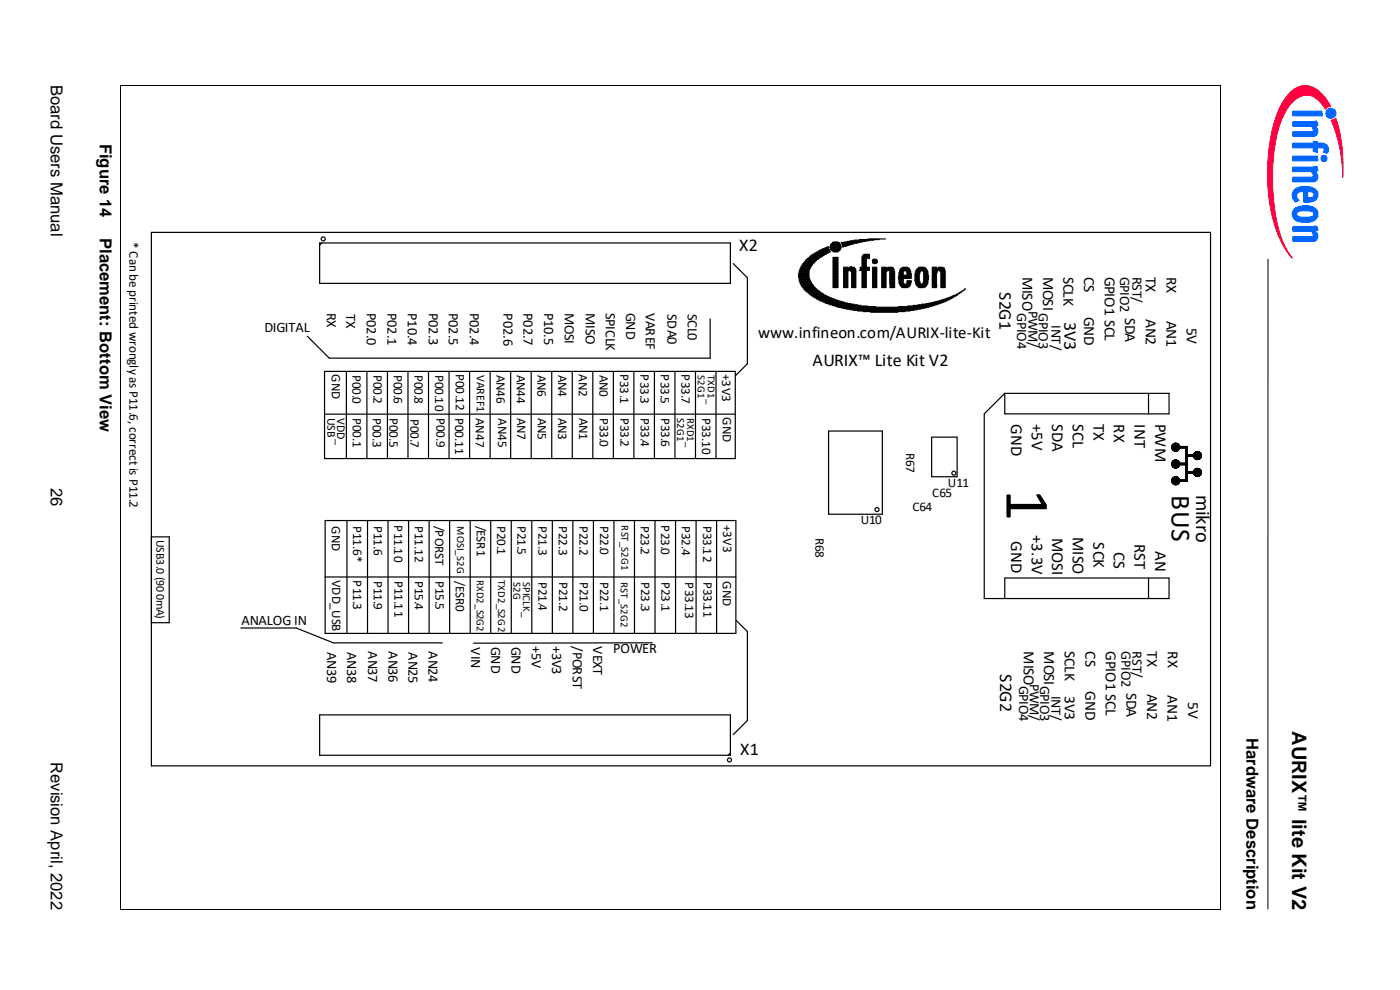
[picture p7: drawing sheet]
<svg xmlns="http://www.w3.org/2000/svg" width="297mm" height="210mm" viewBox="0 0 297 210" stroke-linecap="round" stroke-linejoin="round" font-family="sans-serif">
<defs><g id="words">
<text font-size="13.5" x="213.6" y="103.7" transform="rotate(90 213.6 103.7)">1</text>
<text font-size="5.8" x="248.7" y="105" transform="rotate(90 248.7 105)">BUS</text>
<text font-size="4.3" x="253.8" y="105" transform="rotate(90 253.8 105)">mikro</text>
<text font-size="4.2" x="274.2" y="155.1" transform="rotate(90 274.2 155.1)">AURIX™ lite Kit V2</text>
<g font-size="3.8">
<text x="156.8" y="53.3">X2</text>
<text x="212.1" y="62" transform="rotate(90 212.1 62)">S2G1</text>
<text x="225.9" y="68.2" transform="rotate(90 225.9 68.2)">3V3</text>
<text x="172.4" y="77.6">AURIX</text>
<text x="185.7" y="77.6">Lite Kit V2</text>
<text x="212.2" y="143.1" transform="rotate(90 212.2 143.1)">S2G2</text>
<text x="157" y="160.2">X1</text>
</g>
<g font-size="3.6">
<text x="160.9" y="71.7">www.infineon.com/AURIX-lite-Kit</text>
<text x="214.5" y="90" transform="rotate(90 214.5 90)">GND</text>
<text x="218.9" y="90" transform="rotate(90 218.9 90)">+5V</text>
<text x="223.3" y="90" transform="rotate(90 223.3 90)">SDA</text>
<text x="227.6" y="90" transform="rotate(90 227.6 90)">SCL</text>
<text x="232" y="90" transform="rotate(90 232 90)">TX</text>
<text x="236.4" y="90" transform="rotate(90 236.4 90)">RX</text>
<text x="240.7" y="90" transform="rotate(90 240.7 90)">INT</text>
<text x="245.1" y="90" transform="rotate(90 245.1 90)">PWM</text>
<text x="218.9" y="113.5" transform="rotate(90 218.9 113.5)">+3.3V</text>
<text x="227.6" y="113.9" transform="rotate(90 227.6 113.9)">MISO</text>
<text x="214.5" y="114.8" transform="rotate(90 214.5 114.8)">GND</text>
<text x="223.3" y="114" transform="rotate(90 223.3 114)">MOSI</text>
<text x="232" y="115.1" transform="rotate(90 232 115.1)">SCK</text>
<text x="236.4" y="117.1" transform="rotate(90 236.4 117.1)">CS</text>
<text x="240.7" y="115.4" transform="rotate(90 240.7 115.4)">RST</text>
<text x="245.1" y="117" transform="rotate(90 245.1 117)">AN</text>
</g>
<g font-size="3.5">
<text x="10.8" y="18" transform="rotate(90 10.8 18)">Board Users Manual</text>
<text x="21.2" y="30.5" transform="rotate(90 21.2 30.5)">Figure 14</text>
<text x="21.2" y="50.5" transform="rotate(90 21.2 50.5)">Placement: Bottom View</text>
<text x="10.8" y="103.6" transform="rotate(90 10.8 103.6)">26</text>
<text x="10.8" y="161.7" transform="rotate(90 10.8 161.7)">Revision April, 2022</text>
<text x="264.4" y="156.6" transform="rotate(90 264.4 156.6)">Hardware Description</text>
</g>
<g font-size="3.3">
<text x="216.9" y="58.7" transform="rotate(90 216.9 58.7)">MISO</text>
<text x="221.3" y="58.7" transform="rotate(90 221.3 58.7)">MOSI</text>
<text x="225.7" y="58.7" transform="rotate(90 225.7 58.7)">SCLK</text>
<text x="230" y="58.7" transform="rotate(90 230 58.7)">CS</text>
<text x="234.4" y="58.7" transform="rotate(90 234.4 58.7)">GPIO1 SCL</text>
<text x="243.1" y="58.7" transform="rotate(90 243.1 58.7)">TX</text>
<text x="247.5" y="58.7" transform="rotate(90 247.5 58.7)">RX</text>
<text x="230" y="67.2" transform="rotate(90 230 67.2)">GND</text>
<text x="238.8" y="67.4" transform="rotate(90 238.8 67.4)">SDA</text>
<text x="243.1" y="67.7" transform="rotate(90 243.1 67.7)">AN2</text>
<text x="247.5" y="68" transform="rotate(90 247.5 68)">AN1</text>
<text x="251.9" y="69.5" transform="rotate(90 251.9 69.5)">5V</text>
<text x="217.2" y="138.2" transform="rotate(90 217.2 138.2)">MISO</text>
<text x="221.6" y="138.2" transform="rotate(90 221.6 138.2)">MOSI</text>
<text x="225.9" y="138.2" transform="rotate(90 225.9 138.2)">SCLK</text>
<text x="230.3" y="138.2" transform="rotate(90 230.3 138.2)">CS</text>
<text x="234.7" y="138.2" transform="rotate(90 234.7 138.2)">GPIO1 SCL</text>
<text x="243.4" y="138.2" transform="rotate(90 243.4 138.2)">TX</text>
<text x="247.8" y="138.2" transform="rotate(90 247.8 138.2)">RX</text>
<text x="226" y="147.7" transform="rotate(90 226 147.7)">3V3</text>
<text x="230.3" y="146.7" transform="rotate(90 230.3 146.7)">GND</text>
<text x="239" y="146.9" transform="rotate(90 239 146.9)">SDA</text>
<text x="243.4" y="147.2" transform="rotate(90 243.4 147.2)">AN2</text>
<text x="247.7" y="147.5" transform="rotate(90 247.7 147.5)">AN1</text>
<text x="252.1" y="149" transform="rotate(90 252.1 149)">5V</text>
</g>
<g font-size="3.1">
<text x="237.7" y="58.7" transform="rotate(90 237.7 58.7)">GPIO2</text>
<text x="240.3" y="58.7" transform="rotate(90 240.3 58.7)">RST/</text>
<text x="56.1" y="70.5">DIGITAL</text>
<text x="69.3" y="66.4" transform="rotate(90 69.3 66.4)">RX</text>
<text x="73.4" y="66.5" transform="rotate(90 73.4 66.5)">TX</text>
<text x="77.8" y="66.4" transform="rotate(90 77.8 66.4)">P02.0</text>
<text x="82.2" y="66.4" transform="rotate(90 82.2 66.4)">P02.1</text>
<text x="86.5" y="66.4" transform="rotate(90 86.5 66.4)">P10.4</text>
<text x="91" y="66.4" transform="rotate(90 91 66.4)">P02.3</text>
<text x="95.3" y="66.4" transform="rotate(90 95.3 66.4)">P02.5</text>
<text x="99.7" y="66.4" transform="rotate(90 99.7 66.4)">P02.4</text>
<text x="106.8" y="66.5" transform="rotate(90 106.8 66.5)">P02.6</text>
<text x="111.1" y="66.4" transform="rotate(90 111.1 66.4)">P02.7</text>
<text x="115.4" y="66.3" transform="rotate(90 115.4 66.3)">P10.5</text>
<text x="119.8" y="66.3" transform="rotate(90 119.8 66.3)">MOSI</text>
<text x="124.3" y="66.4" transform="rotate(90 124.3 66.4)">MISO</text>
<text x="128.5" y="66.4" transform="rotate(90 128.5 66.4)">SPICLK</text>
<text x="132.9" y="66.4" transform="rotate(90 132.9 66.4)">GND</text>
<text x="137" y="66.3" transform="rotate(90 137 66.3)">VAREF</text>
<text x="141.6" y="66.7" transform="rotate(90 141.6 66.7)">SDA0</text>
<text x="145.9" y="66.5" transform="rotate(90 145.9 66.5)">SCL0</text>
<text x="215.8" y="66.4" transform="rotate(90 215.8 66.4)">GPIO4</text>
<text x="218.3" y="66" transform="rotate(90 218.3 66)">PWM/</text>
<text x="220.5" y="66.4" transform="rotate(90 220.5 66.4)">GPIO3</text>
<text x="223.1" y="69" transform="rotate(90 223.1 69)">INT/</text>
<text x="51.3" y="132.5">ANALOG IN</text>
<text x="100" y="137.3" transform="rotate(90 100 137.3)">VIN</text>
<text x="104.2" y="137.2" transform="rotate(90 104.2 137.2)">GND</text>
<text x="108.5" y="137.2" transform="rotate(90 108.5 137.2)">GND</text>
<text x="112.8" y="136.9" transform="rotate(90 112.8 136.9)">+5V</text>
<text x="117.1" y="136.9" transform="rotate(90 117.1 136.9)">+3V3</text>
<text x="121.5" y="137" transform="rotate(90 121.5 137)">/PORST</text>
<text x="125.9" y="137.1" transform="rotate(90 125.9 137.1)">VEXT</text>
<text x="69.5" y="138.3" transform="rotate(90 69.5 138.3)">AN39</text>
<text x="73.7" y="138.3" transform="rotate(90 73.7 138.3)">AN38</text>
<text x="78.1" y="138.2" transform="rotate(90 78.1 138.2)">AN37</text>
<text x="82.5" y="138.2" transform="rotate(90 82.5 138.2)">AN36</text>
<text x="86.7" y="138.4" transform="rotate(90 86.7 138.4)">AN25</text>
<text x="90.9" y="138.1" transform="rotate(90 90.9 138.1)">AN24</text>
<text x="130.1" y="138.6">POWER</text>
<text x="237.9" y="138.2" transform="rotate(90 237.9 138.2)">GPIO2</text>
<text x="240.3" y="138.2" transform="rotate(90 240.3 138.2)">RST/</text>
<text x="216.2" y="145.4" transform="rotate(90 216.2 145.4)">GPIO4</text>
<text x="218.5" y="145.1" transform="rotate(90 218.5 145.1)">PWM/</text>
<text x="220.7" y="145.4" transform="rotate(90 220.7 145.4)">GPIO3</text>
<text x="223.1" y="147.6" transform="rotate(90 223.1 147.6)">INT/</text>
</g>
<g font-size="2.8">
<text x="27.5" y="51.3" transform="rotate(90 27.5 51.3)">* Can be printed wrongly as P11.6, correct is P11.2</text>
<text x="70.4" y="79.4" transform="rotate(90 70.4 79.4)">GND</text>
<text x="74.8" y="79.5" transform="rotate(90 74.8 79.5)">P00.0</text>
<text x="79.2" y="79.5" transform="rotate(90 79.2 79.5)">P00.2</text>
<text x="83.6" y="79.5" transform="rotate(90 83.6 79.5)">P00.6</text>
<text x="87.9" y="79.5" transform="rotate(90 87.9 79.5)">P00.8</text>
<text x="92.3" y="79.5" transform="rotate(90 92.3 79.5)">P00.10</text>
<text x="96.7" y="79.4" transform="rotate(90 96.7 79.4)">P00.12</text>
<text x="105.3" y="79.5" transform="rotate(90 105.3 79.5)">AN46</text>
<text x="109.7" y="79.5" transform="rotate(90 109.7 79.5)">AN44</text>
<text x="114.1" y="79.5" transform="rotate(90 114.1 79.5)">AN6</text>
<text x="118.4" y="79.5" transform="rotate(90 118.4 79.5)">AN4</text>
<text x="122.8" y="79.4" transform="rotate(90 122.8 79.4)">AN2</text>
<text x="127.2" y="79.5" transform="rotate(90 127.2 79.5)">AN0</text>
<text x="131.6" y="79.4" transform="rotate(90 131.6 79.4)">P33.1</text>
<text x="135.9" y="79.4" transform="rotate(90 135.9 79.4)">P33.3</text>
<text x="140.2" y="79.4" transform="rotate(90 140.2 79.4)">P33.5</text>
<text x="144.6" y="79.4" transform="rotate(90 144.6 79.4)">P33.7</text>
<text x="153.2" y="79.4" transform="rotate(90 153.2 79.4)">+3V3</text>
<text x="74.8" y="88.7" transform="rotate(90 74.8 88.7)">P00.1</text>
<text x="79.1" y="88.7" transform="rotate(90 79.1 88.7)">P00.3</text>
<text x="82.6" y="88.7" transform="rotate(90 82.6 88.7)">P00.5</text>
<text x="87.1" y="88.8" transform="rotate(90 87.1 88.8)">P00.7</text>
<text x="92.6" y="88.6" transform="rotate(90 92.6 88.6)">P00.9</text>
<text x="96.6" y="88.7" transform="rotate(90 96.6 88.7)">P00.11</text>
<text x="101" y="88.7" transform="rotate(90 101 88.7)">AN47</text>
<text x="105.7" y="88.8" transform="rotate(90 105.7 88.8)">AN45</text>
<text x="109.7" y="88.6" transform="rotate(90 109.7 88.6)">AN7</text>
<text x="114.1" y="88.6" transform="rotate(90 114.1 88.6)">AN5</text>
<text x="118.5" y="88.6" transform="rotate(90 118.5 88.6)">AN3</text>
<text x="122.9" y="88.6" transform="rotate(90 122.9 88.6)">AN1</text>
<text x="127.3" y="88.6" transform="rotate(90 127.3 88.6)">P33.0</text>
<text x="131.6" y="88.6" transform="rotate(90 131.6 88.6)">P33.2</text>
<text x="136" y="88.6" transform="rotate(90 136 88.6)">P33.4</text>
<text x="140.3" y="88.6" transform="rotate(90 140.3 88.6)">P33.6</text>
<text x="149" y="88.6" transform="rotate(90 149 88.6)">P33.10</text>
<text x="153.3" y="88.6" transform="rotate(90 153.3 88.6)">GND</text>
<text x="192.3" y="96.1" transform="rotate(90 192.3 96.1)">R67</text>
<text x="197.8" y="105.4">C65</text>
<text x="201.1" y="103.3">U11</text>
<text x="70.4" y="111.6" transform="rotate(90 70.4 111.6)">GND</text>
<text x="75" y="111.6" transform="rotate(90 75 111.6)">P11.6*</text>
<text x="79.3" y="111.6" transform="rotate(90 79.3 111.6)">P11.6</text>
<text x="83.6" y="111.5" transform="rotate(90 83.6 111.5)">P11.10</text>
<text x="88" y="111.5" transform="rotate(90 88 111.5)">P11.12</text>
<text x="92.4" y="111.5" transform="rotate(90 92.4 111.5)">/PORST</text>
<text x="101.2" y="111.5" transform="rotate(90 101.2 111.5)">/ESR1</text>
<text x="105.5" y="111.5" transform="rotate(90 105.5 111.5)">P20.1</text>
<text x="109.8" y="111.5" transform="rotate(90 109.8 111.5)">P21.5</text>
<text x="114.3" y="111.6" transform="rotate(90 114.3 111.6)">P21.3</text>
<text x="118.6" y="111.6" transform="rotate(90 118.6 111.6)">P22.3</text>
<text x="123" y="111.5" transform="rotate(90 123 111.5)">P22.2</text>
<text x="127.3" y="111.5" transform="rotate(90 127.3 111.5)">P22.0</text>
<text x="136" y="111.5" transform="rotate(90 136 111.5)">P23.2</text>
<text x="140.3" y="111.5" transform="rotate(90 140.3 111.5)">P23.0</text>
<text x="144.7" y="111.5" transform="rotate(90 144.7 111.5)">P32.4</text>
<text x="149.2" y="111.5" transform="rotate(90 149.2 111.5)">P33.12</text>
<text x="153.4" y="111.4" transform="rotate(90 153.4 111.4)">+3V3</text>
<text x="182.7" y="111.2">U10</text>
<text x="193.6" y="108.5">C64</text>
<text x="173" y="114.1" transform="rotate(90 173 114.1)">R68</text>
<text x="70.5" y="123.1" transform="rotate(90 70.5 123.1)">VDD_USB</text>
<text x="74.9" y="123.1" transform="rotate(90 74.9 123.1)">P11.3</text>
<text x="79.3" y="123.2" transform="rotate(90 79.3 123.2)">P11.9</text>
<text x="83.7" y="123.2" transform="rotate(90 83.7 123.2)">P11.11</text>
<text x="88" y="123.2" transform="rotate(90 88 123.2)">P15.4</text>
<text x="92.4" y="123.2" transform="rotate(90 92.4 123.2)">P15.5</text>
<text x="96.7" y="123.3" transform="rotate(90 96.7 123.3)">/ESR0</text>
<text x="114.3" y="123.4" transform="rotate(90 114.3 123.4)">P21.4</text>
<text x="118.6" y="123.5" transform="rotate(90 118.6 123.5)">P21.2</text>
<text x="123" y="123.5" transform="rotate(90 123 123.5)">P21.0</text>
<text x="127.4" y="123.5" transform="rotate(90 127.4 123.5)">P22.1</text>
<text x="136" y="123.5" transform="rotate(90 136 123.5)">P23.3</text>
<text x="140.3" y="123.5" transform="rotate(90 140.3 123.5)">P23.1</text>
<text x="145.4" y="123.5" transform="rotate(90 145.4 123.5)">P33.13</text>
<text x="149.3" y="123.4" transform="rotate(90 149.3 123.4)">P33.11</text>
<text x="153.3" y="123.3" transform="rotate(90 153.3 123.3)">GND</text>
</g>
<g font-size="2.6">
<text x="69.5" y="88.6" transform="rotate(90 69.5 88.6)">USB</text>
<text x="71.6" y="88.6" transform="rotate(90 71.6 88.6)">VDD_</text>
</g>
<g font-size="2.5">
<text x="101.1" y="79.5" transform="rotate(90 101.1 79.5)">VAREF1</text>
<text x="33.2" y="114.5" transform="rotate(90 33.2 114.5)">USB3.0 (900mA)</text>
</g>
<g font-size="2.3">
<text x="148.1" y="79.5" transform="rotate(90 148.1 79.5)">S2G1</text>
<text x="150.2" y="79.5" transform="rotate(90 150.2 79.5)">TXD1_</text>
<text x="143.7" y="88.6" transform="rotate(90 143.7 88.6)">S2G1</text>
<text x="145.8" y="88.6" transform="rotate(90 145.8 88.6)">RXD1_</text>
<text x="97" y="111.6" transform="rotate(90 97 111.6)">MOSI_S2G</text>
<text x="131.9" y="111.5" transform="rotate(90 131.9 111.5)">RST_S2G1</text>
<text x="101.2" y="123" transform="rotate(90 101.2 123)">RXD2_S2G2</text>
<text x="105.7" y="123" transform="rotate(90 105.7 123)">TXD2_S2G2</text>
<text x="108.9" y="123.5" transform="rotate(90 108.9 123.5)">S2G</text>
<text x="111" y="123.5" transform="rotate(90 111 123.5)">SPICLK_</text>
<text x="131.7" y="123.5" transform="rotate(90 131.7 123.5)">RST_S2G2</text>
</g>
</g></defs>
<path d="M25.6 18.2v174.7M25.7 18.1h233.2M258.9 18.2v174.7M269 54.9v138M25.7 192.9h233.2" fill="none" stroke="#000" stroke-width=".21"/>
<g fill="#06f" stroke="#06f" stroke-width=".21">
<path d="M274.3 23.6h6.2l.1 1h-6.3z"/>
<path d="M274.3 25.8l5.1-.1 .3 .9-.6 .1a1.2 1.2 0 0 1 .5 1.5 1.2 1.2 0 0 1-1.3 .8h-4v-1h3.5a.58 .58 0 0 0 .8-.3 .58 .58 0 0 0-.2-.8l-.2-.1h-3.9z"/>
<path d="M274.3 30.3h4.4v-.3h.8v.3a1.89 1.89 0 0 1 2.4 1.1l-.1 .7-.2 .4-.8-.2a.51 .51 0 0 0 .1-.7 .51 .51 0 0 0-.6-.2h-.8v.9l-.8-.2v-.7h-4.4z"/>
<path d="M274.3 35.4l5.1-.1 .3 .9-.6 .2a1.2 1.2 0 0 1 .5 1.4 1.2 1.2 0 0 1-1.3 .8h-4v-1h3.5a.57 .57 0 0 0 .8-.3 .57 .57 0 0 0-.2-.7l-.2-.2h-3.9z"/>
<path d="M274.3 48l5.1-.1 .3 1-.6 .1a1.2 1.2 0 0 1 .5 1.4 1.2 1.2 0 0 1-1.3 .8h-4v-1h3.5a.57 .57 0 0 0 .8-.2 .57 .57 0 0 0-.2-.8l-.2-.1h-3.9z"/>
<path d="M280.3 33.6a.67 .67 0 0 1 1.3 0 .67 .67 0 0 1-1.3 0zM274.3 33.1h5.2l.1 1h-5.3z"/>
<path d="M274.6 40.3a3.9 3.9 0 0 1 4.8 .2 1.64 1.64 0 0 1 0 1.7 1.64 1.64 0 0 1-1.7 .7l-1.1 .1v-2.4a1.05 1.05 0 0 0-1.2 .3 1.05 1.05 0 0 0-.1 1.2l.3 .4-.7 .4a1.82 1.82 0 0 1-.3-2.6zM277.5 40.6v1.3a1.03 1.03 0 0 0 1.3-.6l-.1-.3-.3-.2z"/>
<path d="M274.5 44.4a3.9 3.9 0 0 1 5 .2 1.73 1.73 0 0 1-1.7 2.5 3.2 3.2 0 0 1-3.5-1.1l-.1-.9zM275.2 45.1a.67 .67 0 0 0 .1 .8 .67 .67 0 0 0 .7 .1l1.5 .1a.86 .86 0 0 0 1.2-1 4 4 0 0 0-3.5 0z"/>
<circle cx="282.4" cy="24" r="1.07"/>
</g>
<g fill="#ff0040" stroke="#ff0040" stroke-width=".21">
<path d="M282.4 25.5l1-.4 .5 1.5a32.6 32.6 0 0 1 1 11.1 31.7 31.7 0 0 0-2.2-11.5z"/>
<path d="M273.8 19.6a4.4 4.4 0 0 1 6.8 .4l.9 1.2 .9 1.4-.6 .1-.6 .5a5 5 0 0 0-4.2-3 6.5 6.5 0 0 0-4.6 4.2 34.9 34.9 0 0 0-2.3 16.7 27.5 27.5 0 0 0 3.3 12.5l.8 1.1a18.7 18.7 0 0 1-4.4-9.4 40.1 40.1 0 0 1 1.4-21.8l1.2-2.3z"/>
</g>
<g fill="none" stroke="#000" stroke-width=".25">
<path d="M32.1 49.3h224.8v113.2h-224.8zM67.8 51.5h87.2v8.6h-87.2zM68.3 51.5l-.5 .5M155.6 55.9l3 3v18.3l-2.5 2.5M171.5 58.1h-2.1M171.7 57.3h-2M171.7 57.5h-2.1M171.7 57.6h-2.1M171.7 57.7h-2.1M171.7 57.9h-2.1M171.7 58h-2.3M171.7 58.3h-2.3"/>
<path d="M171.7 58.4h-2.3M171.7 58.5h-2.3M171.7 58.7h-2.3M171.7 58.8h-2.3M171.7 58.9h-2.3M171.8 57.1h-2.1M171.8 57.2h-2.1M171.8 59h-2.2M171.8 59.2h-2.2M171.8 59.3h-2.2M171.9 56.8h-2.1M171.9 57h-2.1"/>
<path d="M171.9 59.4h-2.3M171.9 59.6h-2.3M172.1 56.6h-2.1M172.1 56.7h-2.1M172.1 59.7h-2.4M172.1 59.8h-2.4M172.2 56.4h-2.1M172.2 60h-2.5M172.3 56.2h-2.1M172.3 56.3h-2.2M172.4 56h-2M172.6 55.9h-2.2"/>
<path d="M172.7 55.8h-2.2M172.8 55.7h-2.2M173 55.5h-2.3M173.1 55.4h-2.2M173.2 55.3h-2.3M173.4 55.1h-2.4M173.6 55h-2.5M173.8 54.9h-2.5M173.9 54.7h-2.4M174.1 54.6h-2.4M174.4 54.5h-2.6M174.5 54.3h-2.6"/>
<path d="M174.8 54.2h-2.7M174.9 54.1h-2.7M175.3 54h-2.9M175.5 53.8h-2.8M175.7 53.7h-2.9M175.8 52.4h-.3M175.8 52.5h-.6M175.8 52.6h-.9M175.8 52.8h-1.3M176 52.9h-1.7M176 53h-2M176 53.6h-2.9"/>
<path d="M176.1 53.2h-2.3M176.1 53.3h-2.5M176.2 53.4h-2.8M177.8 51.3h-1M177.8 53.4h-.9M177.8 54.6h-1M177.8 54.7h-1M177.8 54.9h-1M177.8 55h-1M177.8 55.1h-1M177.8 55.3h-1M177.8 55.4h-1"/>
<path d="M177.8 55.5h-1M177.8 55.7h-1M177.8 55.8h-1M177.8 55.9h-1M177.8 56h-1M177.8 56.2h-1M177.8 56.3h-1M177.8 56.4h-1M177.8 56.6h-1M177.8 56.7h-1M177.8 56.8h-1M177.8 57h-1"/>
<path d="M177.8 57.1h-1M177.8 57.2h-1M177.8 57.3h-1M177.8 57.5h-1M177.8 57.6h-1M177.8 57.7h-1M177.8 57.9h-1M177.8 58h-1M177.8 58.1h-1M177.8 58.3h-1M177.8 58.4h-1M177.8 58.5h-1"/>
<path d="M177.8 58.7h-1M177.8 58.8h-1M177.8 58.9h-1M177.8 59h-1M177.8 59.2h-1M177.8 59.3h-1M177.8 59.4h-1M177.8 59.6h-1M177.8 59.7h-1M177.8 59.8h-1M177.8 60h-1M177.9 53.3h-1.3"/>
<path d="M178.1 51.5h-1.5M178.2 51.6h-1.7M178.2 51.7h-1.8M178.2 53h-1.8M178.2 53.2h-1.7M178.3 51.9h-2.1M178.3 52h-2.1M178.3 52.8h-2.1M178.3 52.9h-2.1M178.5 52.1h-2.3M178.5 52.3h-2.4M178.5 52.4h-2.4"/>
<path d="M178.5 52.5h-2.4M178.5 52.6h-2.3M179 52.4h-.3M179.5 52.3h-.6M179.9 52.1h-1.2M179.9 56.7h-.9M179.9 56.8h-.9M179.9 57.6h-.9M179.9 57.7h-.9M179.9 57.9h-.9M179.9 58h-.9M179.9 58.1h-.9"/>
<path d="M179.9 58.3h-.9M179.9 58.4h-.9M179.9 58.5h-.9M179.9 58.7h-.9M179.9 58.8h-.9M179.9 58.9h-.9M179.9 59h-.9M179.9 59.2h-.9M179.9 59.3h-.9M179.9 59.4h-.9M179.9 59.6h-.9M179.9 59.7h-.9"/>
<path d="M179.9 59.8h-.9M179.9 60h-.9M180 57.5h-1M180.3 52h-1.6M180.7 56.6h-.2M180.8 51.9h-2.1M181.2 51.7h-2.6M181.2 56.7h-1M181.3 56.8h-1.3M181.5 57h-2.5M181.5 57.1h-2.5M181.6 57.2h-2.6"/>
<path d="M181.6 57.3h-2.6M181.6 57.5h-1.2M181.6 57.6h-1.1M181.6 57.7h-.9M181.6 57.9h-.9M181.6 58h-.9M181.6 58.1h-.9M181.6 58.3h-.9M181.6 58.4h-.9M181.6 58.5h-.9M181.6 58.7h-.9M181.6 58.8h-.9"/>
<path d="M181.6 58.9h-.9M181.6 59h-.9M181.6 59.2h-.9M181.6 59.3h-.9M181.6 59.4h-.9M181.6 59.6h-.9M181.6 59.7h-.9M181.6 59.8h-.9M181.6 60h-.9M181.9 51.6h-3.3M182.4 51.5h-3.9M183 51.3h-3.9"/>
<path d="M183.7 51.2h-3.9M183.8 55h-.9M183.8 55.1h-.9M183.8 55.3h-.9M183.8 55.4h-.9M183.8 55.5h-.9M183.8 55.7h-.9M183.8 55.8h-.9M183.8 55.9h-.9M183.8 56h-.9M183.8 56.2h-.9M183.8 56.3h-.9"/>
<path d="M183.8 56.4h-.9M183.8 56.6h-.9M183.8 57.5h-.9M183.8 57.6h-.9M183.8 57.7h-.9M183.8 57.9h-.9M183.8 58h-.9M183.8 58.1h-.9M183.8 58.3h-.9M183.8 58.4h-.9M183.8 58.5h-.9M183.8 58.7h-.9"/>
<path d="M183.8 58.8h-.9M183.8 58.9h-.9M183.8 59h-.9M183.8 59.2h-.9M183.8 59.3h-.9M183.8 59.4h-.9M183.8 59.6h-.9M183.8 59.7h-.9M183.8 59.8h-.9M183.8 60h-.9M184 54.9h-1.1M184.5 51.1h-4.1"/>
<path d="M184.5 54h-1.2M184.5 54.1h-1.3M184.5 54.2h-1.5M184.5 54.3h-1.5M184.5 54.5h-1.6M184.5 54.6h-1.6M184.5 54.7h-1.6M184.5 54.9h-.2M184.5 56.7h-2M184.5 56.8h-2M184.5 57h-2M184.5 57.1h-2"/>
<path d="M184.5 57.2h-2M184.5 57.3h-2.1M185.4 51h-4.2M185.9 55h-.6M185.9 55.9h-.5M186 55.1h-.9M186 55.8h-.9M186 56.7h-.9M186 56.8h-.9M186 57h-.9M186 57.1h-.9M186 57.2h-.9"/>
<path d="M186 57.3h-.9M186 57.5h-.9M186 57.6h-.9M186 57.7h-.9M186 57.9h-.9M186 58h-.9M186 58.1h-.9M186 58.3h-.9M186 58.4h-.9M186 58.5h-.9M186 58.7h-.9M186 58.8h-.9"/>
<path d="M186 58.9h-.9M186 59h-.9M186 59.2h-.9M186 59.3h-.9M186 59.4h-.9M186 59.6h-.9M186 59.7h-.9M186 59.8h-.9M186 60h-.9M186.2 55.3h-1.1M186.2 55.4h-1.1M186.2 55.5h-1.1"/>
<path d="M186.2 55.7h-1.1M186.6 50.8h-4.2M187.9 50.7h-3.7M188 56.7h-.9M188 56.8h-.9M188 57.7h-.9M188 57.9h-.9M188 58h-.9M188 58.1h-.9M188 58.3h-.9M188 58.4h-.9M188 58.5h-.9"/>
<path d="M188 58.7h-.9M188 58.8h-.9M188 58.9h-.9M188 59h-.9M188 59.2h-.9M188 59.3h-.9M188 59.4h-.9M188 59.6h-.9M188 59.7h-.9M188 59.8h-.9M188 60h-.9M188.1 57.6h-1"/>
<path d="M188.3 57.5h-1.2M189.3 56.7h-.9M189.6 56.8h-1.5M189.6 57h-2.5M189.7 57.1h-2.6M189.7 57.2h-2.6M189.7 57.3h-2.6M189.7 57.5h-1M189.8 57.6h-1M189.8 57.7h-1M189.8 57.9h-1M189.8 58h-1"/>
<path d="M189.8 58.1h-1M189.8 58.3h-1M189.8 58.4h-1M189.8 58.5h-1M189.8 58.7h-1M189.8 58.8h-1M189.8 58.9h-1M189.8 59h-1M189.8 59.2h-1M189.8 59.3h-1M189.8 59.4h-1M189.8 59.6h-1"/>
<path d="M189.8 59.7h-1M189.8 59.8h-1M189.8 60h-1M191.7 57.7h-1M191.7 57.9h-1M191.7 58h-1M191.7 58.1h-1M191.7 58.3h-1M191.7 59.2h-1.1M191.7 59.3h-1M191.7 59.4h-1M191.7 59.6h-1"/>
<path d="M191.7 59.7h-1M191.7 59.8h-1M191.7 60h-1M191.8 57.5h-.9M191.8 57.6h-.9M192.6 56.7h-1.1M192.8 56.8h-1.5M193 57h-1.9M193 57.1h-2M193.1 57.2h-2.1M193.1 57.3h-2.2M193.2 57.5h-1"/>
<path d="M193.2 57.6h-.9M193.2 57.7h-.9M193.2 57.9h-.8M193.4 58h-1M193.4 58.1h-1M193.4 58.3h-1M193.4 58.4h-2.7M193.4 58.5h-2.7M193.4 58.7h-2.8M193.4 58.8h-2.8M193.4 58.9h-2.8M193.4 59h-2.8"/>
<path d="M193.4 59.6h-1M193.4 59.7h-1M193.4 59.8h-1M193.4 60h-1M195.1 58.1h-1M195.1 58.3h-1M195.1 58.4h-1M195.1 58.5h-1M195.1 58.7h-1M195.1 58.8h-1M195.1 58.9h-1M195.1 59h-1"/>
<path d="M195.1 59.2h-1M195.1 59.3h-1M195.1 59.4h-1M195.1 59.6h-1M195.2 57.7h-.9M195.2 57.9h-.9M195.2 58h-1.1M195.2 59.7h-1.1M195.2 59.8h-.9M195.2 60h-.9M195.3 57.6h-1M195.5 57.5h-1.2"/>
<path d="M196.1 56.7h-1.2M196.4 56.8h-1.6M196.5 57h-1.8M196.6 57.1h-2.1M196.6 57.2h-2.2M196.8 57.3h-2.4M196.8 57.5h-1.1M196.9 57.6h-1.1M196.9 57.7h-.9M196.9 57.9h-.9M196.9 58h-.9M196.9 58.1h-.9"/>
<path d="M196.9 58.3h-.9M196.9 59.4h-.9M196.9 59.6h-.9M196.9 59.7h-.9M196.9 59.8h-.9M196.9 60h-1.1M197 58.4h-1M197 58.5h-1M197 58.7h-1M197 58.8h-1M197 58.9h-1M197 59h-1"/>
<path d="M197 59.2h-1M197 59.3h-1M198.7 56.7h-.9M198.7 56.8h-.9M198.7 58h-.9M198.7 58.1h-.9M198.7 58.3h-.9M198.7 58.4h-.9M198.7 58.5h-.9M198.7 58.7h-.9M198.7 58.8h-.9M198.7 58.9h-.9"/>
<path d="M198.7 59h-.9M198.7 59.2h-.9M198.7 59.3h-.9M198.7 59.4h-.9M198.7 59.6h-.9M198.7 59.7h-.9M198.7 59.8h-.9M198.7 60h-.9M198.9 57.6h-1.1M198.9 57.7h-1.1M198.9 57.9h-1.1M199 57.5h-1.2"/>
<path d="M200 56.7h-.9M200.3 56.8h-1.3M200.4 57h-2.6M200.4 57.1h-2.6M200.4 57.2h-2.6M200.5 57.3h-2.7M200.5 57.5h-1.1M200.5 57.6h-1M200.5 57.7h-.9M200.5 57.9h-.9M200.5 58h-.9M200.5 58.1h-.9"/>
<path d="M200.5 58.3h-.9M200.5 58.4h-.9M200.5 58.5h-.9M200.5 58.7h-.9M200.5 58.8h-.9M200.5 58.9h-.9M200.5 59h-.9M200.5 59.2h-.9M200.5 59.3h-.9M200.5 59.4h-.9M200.5 59.6h-.9M200.5 59.7h-.9"/>
<path d="M200.5 59.8h-.9M200.5 60h-.9M73.5 78.8v18.4M77.9 78.8v18.5M82.2 78.8v18.5M86.6 78.8v18.5M90.9 78.8v18.5M95.3 78.8v18.5M99.6 78.8v18.5M104 78.8v18.5M108.4 78.8v18.5M112.7 78.8v18.5"/>
<path d="M117.1 78.8v18.5M121.4 78.8v18.5M125.8 78.8v18.5M130.1 78.8v18.5M134.5 78.8v18.5M138.9 78.8v18.4M143.2 78.8v18.4M147.6 78.8v18.4M150.7 67.6v8.4h-80.8l-4.7-4.7M151.9 78.8v18.4M172.2 60.1h-2.4M172.3 60.2h-2.5"/>
<path d="M172.4 60.4h-2.4M172.6 60.5h-2.6M172.6 60.6h-2.5M172.7 60.7h-2.6M172.8 60.9h-2.6M173 61h-2.6M173.1 61.1h-2.6M173.2 61.3h-2.7M173.4 61.4h-2.8M173.5 61.5h-2.8M173.8 61.7h-2.9M173.9 61.8h-2.9"/>
<path d="M174 61.9h-2.9M174.3 62h-2.9M174.4 62.2h-2.9M174.7 62.3h-3M174.8 62.4h-3M175.1 62.6h-3.2M175.3 62.7h-3.1M175.6 62.8h-3.3M175.8 63h-3.2M176.2 63.1h-3.5M176.5 63.2h-3.5M176.9 63.4h-3.7"/>
<path d="M177.2 63.5h-3.8M177.5 63.6h-3.9M177.8 60.1h-1M177.8 60.2h-1M177.8 60.4h-1M177.8 60.5h-1M177.8 60.6h-1M177.8 60.7h-1M177.8 60.9h-1M177.8 61h-1M177.9 63.7h-4M178.3 63.9h-4.2"/>
<path d="M178.9 64h-4.4M179.2 64.1h-4.4M179.8 64.3h-4.7M179.9 60.1h-.9M179.9 60.2h-.9M179.9 60.4h-.9M179.9 60.5h-.9M179.9 60.6h-.9M179.9 60.7h-.9M179.9 60.9h-.9M179.9 61h-.9M180.5 64.4h-5.2"/>
<path d="M181.2 64.5h-5.4M181.6 60.1h-.9M181.6 60.2h-.9M181.6 60.4h-.9M181.6 60.5h-.9M181.6 60.6h-.9M181.6 60.7h-.9M181.6 60.9h-.9M181.6 61h-.9M182 64.7h-5.9M182.6 64.8h-6M183.8 60.1h-.9"/>
<path d="M183.8 60.2h-.9M183.8 60.4h-.9M183.8 60.5h-.9M183.8 60.6h-.9M183.8 60.7h-.9M183.8 60.9h-.9M183.8 61h-.9M184.1 64.9h-7.1M185.8 65.1h-8.4M186 60.1h-.9M186 60.2h-.9M186 60.4h-.9"/>
<path d="M186 60.5h-.9M186 60.6h-.9M186 60.7h-.9M186 60.9h-.9M186 61h-.9M188 60.1h-.9M188 60.2h-.9M188 60.4h-.9M188 60.5h-.9M188 60.6h-.9M188 60.7h-.9M188 60.9h-.9"/>
<path d="M188 61h-.9M189.8 60.1h-1M189.8 60.2h-1M189.8 60.4h-1M189.8 60.5h-.9M189.8 60.6h-.9M189.8 60.7h-1M189.8 60.9h-.9M189.8 61h-1M190.5 66.2h-5.8M191.8 60.1h-1.1M191.9 60.2h-1"/>
<path d="M192.1 66.1h-8.9M192.6 61h-1.2M192.8 60.9h-1.5M193 60.7h-1.9M193.1 60.5h-2.1M193.1 60.6h-2.1M193.1 66h-11.1M193.2 60.1h-.9M193.2 60.2h-.9M193.2 60.4h-2.3M193.9 65.8h-12.8M194.7 65.7h-14.4"/>
<path d="M195.3 60.1h-1M195.3 65.6h-15.7M195.5 60.2h-1.2M196 65.4h-17M196.1 61h-1.2M196.4 60.9h-1.6M196.5 60.7h-1.8M196.5 65.3h-18M196.6 60.5h-2.2M196.6 60.6h-2.1M196.8 60.2h-1.1M196.8 60.4h-2.4"/>
<path d="M196.9 60.1h-1.1M197 65.2h-19.2M197.5 65.1h-6.9M197.9 64.9h-5.3M198.3 64.8h-4.5M198.7 60.1h-.9M198.7 60.2h-.9M198.7 60.4h-.9M198.7 60.5h-.9M198.7 60.7h-.9M198.7 60.9h-.9M198.7 61h-.9"/>
<path d="M198.7 64.7h-3.9M198.9 60.6h-1.1M199.1 64.5h-3.5M199.5 64.4h-3M199.9 64.3h-2.7M200.2 64.1h-2.4M200.5 60.1h-.9M200.5 60.2h-.9M200.5 60.4h-.9M200.5 60.5h-.9M200.5 60.6h-.9M200.5 60.7h-.9"/>
<path d="M200.5 60.9h-.9M200.5 61h-.9M200.5 64h-2.2M200.8 63.9h-1.9M201.1 63.7h-1.7M201.3 63.6h-1.5M201.6 63.5h-1.4M201.9 63.4h-1.2M202.1 63.2h-1.2M202.3 63.1h-1M202.5 63h-.8M202.8 62.8h-.8"/>
<path d="M203 62.7h-.7M203.2 62.6h-.6M203.3 62.4h-.4M203.6 62.3h-.4M203.7 62.2h-.3M204 62h-.4M204.1 61.9h-.3M204.2 61.8h-.1M204.5 61.7h-.3M204.6 61.5h-.1M204.7 61.4h-.1M204.9 61.3h-.2"/>
<path d="M68.9 97.2v-18.4h87.1v18.5h-87.1M156 87.9h-87.1M175.8 91.4h11.4v17.7h-11.4zM197.7 92.7h5.4v8.4h-5.4zM213.2 83.4l-4.4 4.4v39.2h39.3v-4.4h-34.9v4.4M213.2 83.4h34.9v4.4h-34.9zM243.7 83.4v4.4M248.6 94.7v.3M248.6 98.3v.3M248.6 94.7l.3 .8M248.6 98.6l.4 .5M248.7 94.6v.6"/>
<path d="M248.7 98.1v.6M248.7 98.1l-.1 .5M248.7 94.4v.9M248.7 98v.9M248.8 98l-.1 .1M248.8 94.4v1M248.8 98v.9M248.8 94.3v1.1M248.8 97.9v1.1M248.9 94.3l-.3 .4M248.9 95.5l.1 .1M248.9 94.2v1.3"/>
<path d="M248.9 97.8v1.3M249 94.2l-.1 .1M249 95.6h.1M249 99.1l.1 .1M249 94.2v1.4M249 97.7v1.4M249 94.1v1.5M249 97.7v1.5M249.1 94.1v1.5M249.1 97.7v1.5M249.1 94.1l-.1 .1M249.1 95.6l.2 .1"/>
<path d="M249.1 97.7l-.3 .3M249.1 99.2l.2 .1M249.2 94.1v1.6M249.2 97.6v1.6M249.3 94.1v1.6M249.3 97.6v1.6M249.3 94.1h-.2M249.3 95.7h.2M249.3 97.6l-.2 .1M249.3 99.3h.2M249.3 94v1.7M249.3 97.6v1.7"/>
<path d="M249.4 94v1.7M249.4 97.6v1.7M249.5 97.6v1.7M249.5 94h.1M249.5 94l-.2 .1M249.5 97.6h.1M249.5 97.6h-.2M249.5 94v1.7M249.6 94v1.7M249.6 97.6v1.7M249.6 94l.1 .1M249.6 97.6l.1 .1"/>
<path d="M249.6 95.7h-.1M249.6 99.3h-.1M249.6 94.1v1.6M249.7 94.1v1.6M249.7 97.6v1.6M249.7 94.1h.2M249.7 97.7h.2M249.8 95.7h-.2M249.8 94.1v1.5M249.8 97.7v1.5M249.9 94.1l.3 .5M249.9 97.7l.1 .1"/>
<path d="M249.9 95.6l-.1 .1M249.9 99.2l-.3 .1M249.9 94.2v1.4M249.9 97.7v1.4M250 97.8l.1 .1M250 95.5l-.1 .1M250 99.1l-.1 .1M250 94.2v1.3M250 97.8v1.3M250 94.3v1.2M250 97.8v1.2M250.1 97.9l.1 .2"/>
<path d="M250.1 95.4l-.1 .1M250.1 99l-.1 .1M250.1 94.3v1.1M250.1 97.9v1.1M250.1 94.4v.9M250.1 98v.9M250.2 94.5v.7M250.2 98.1v.7M250.2 94.6l.1 .1h.5M250.2 98.1l.1 .2h1.3M250.2 94.6v.5M250.2 98.2v.5"/>
<path d="M250.2 95.1l-.1 .3M250.2 98.7l-.1 .3M250.3 94.7v.3M250.3 98.3v.3M250.4 94.7l-.1 .3M250.4 98.3l-.1 .3M250.4 94.7v.3M250.4 98.3v.3M250.5 94.7v.3M250.5 98.3v.3M250.6 94.7l-.1 .3M250.6 98.3l-.1 .3"/>
<path d="M250.6 94.7v.3M250.6 98.3v.3M250.7 94.7l-.1 .3M250.7 98.3l-.1 .3M250.7 94.7v.3M250.7 98.3v.3M250.8 94.7l-.1 .3M250.8 98.3l-.1 .3M250.8 94.7v.3M250.8 98.3v.3M250.8 94.7h1.1v7.4h-1.6l-.1 .2M250.9 94.7l-.1 .3"/>
<path d="M250.9 98.3l-.1 .3M250.9 94.7v.3M250.9 98.3v.3M251 94.7v.3M251 98.3v.3M251.1 94.7v.3M251.1 98.3v.3M251.2 94.7v.3M251.2 98.3v.3M251.3 94.7v.3M251.3 98.3v.3M251.4 94.7v.3"/>
<path d="M251.4 98.3v.3M251.5 94.7v.3M251.5 98.3v.3M251.6 94.7v.3M251.6 98.3v.3M251.6 95h-1.3l-.1 .1M251.6 98.6h-1.3l-.1 .1M251.6 94.7v7.4M251.7 94.7v7.4M251.8 94.7v7.4M251.9 94.7v7.4M252 96.5v.3"/>
<path d="M252.1 96.5v.3M252.2 96.5v.3M252.3 96.5v.3M252.4 96.5v.3M252.5 96.5l-.1 .3M252.5 96.5v.3M252.6 96.5l-.1 .3M252.6 96.5v.3M252.7 96.5l-.1 .3M252.7 96.5v.3M252.8 96.5l-.1 .3M252.8 96.5v.3"/>
<path d="M252.9 96.5l-.1 .3M252.9 96.5v.3M253 96.5v.3M253.1 96.5v.3M253.2 96.5l-.1 .3M253.2 96.5v.3M253.3 96.5v.3M253.3 96.8h-1.4M253.3 96.8v.1M253.3 96.5h-1.4M253.3 96.4v.5M253.3 99.9v.6"/>
<path d="M253.3 96.9l.1 .2M253.3 99.9v.2M253.3 96.4v.1M253.4 97.1l.1 .2M253.4 96.2v.9M253.4 99.8v.8M253.4 99.8l-.1 .1M253.4 96.2l-.1 .2M253.4 96.1v1.1M253.4 99.7v1M253.4 99.7v.1M253.5 96.1v1.1"/>
<path d="M253.5 99.6v1.2M253.5 96v1.3M253.5 97.3l.2 .1M253.5 99.6l-.1 .1M253.5 96l-.1 .2M253.6 96v1.3M253.6 99.6v1.3M253.6 95.9v1.5M253.6 99.5v1.4M253.7 97.4h.1M253.7 95.9l-.2 .1M253.7 95.9v1.5"/>
<path d="M253.7 99.5v1.4M253.7 99.4v1.6M253.8 95.9v1.5M253.8 99.4v1.6M253.8 97.4l.3 .1M253.8 95.9h-.1M253.9 95.8v1.7M253.9 99.4v1.6M253.9 99.4l-.4 .2M253.9 95.8l-.1 .1M254 95.8v1.7M254 99.4v1.6"/>
<path d="M254.1 99.4h.1M254.1 99.4h-.2M254.1 95.8h.1M254.1 95.8h-.2M254.1 95.8v1.7M254.1 99.4v1.6M254.2 95.8v1.7M254.2 99.4v1.6M254.2 99.4l.3 .1M254.2 97.5h-.1M254.2 95.8l.3 .2M254.3 95.8v1.7"/>
<path d="M254.3 99.4v1.6M254.3 95.9v1.5M254.4 95.9v1.5M254.4 99.4v1.6M254.4 97.4l-.2 .1M254.5 95.9v1.5M254.5 99.5v1.5M254.5 99.5v1.4M254.5 99.5l.2 .1M254.5 97.3l-.1 .1M254.5 96l.2 .1M254.6 96v1.3"/>
<path d="M254.6 99.5v1.4M254.6 99.6v1.2M254.7 96v1.3M254.7 99.6v1.2M254.7 99.6l.1 .1M254.7 97.2l-.2 .1M254.7 96.1l.1 .1M254.7 96.1v1.1M254.7 99.7v1M254.8 96.2v.9M254.8 99.7v1M254.8 99.7l.1 .5-.1 .5"/>
<path d="M254.8 97.1l-.1 .1M254.8 96.2l.1 .4-.1 .5M254.8 96.3v.7M254.8 99.8v.8M254.9 96.4v.5M254.9 99.9v.6M32.1 113.9h3.8v18.2h-3.8M69 110.4h87.1v24h-87.1zM73.6 110.4v24M78 110.4v24M82.3 110.4v24M86.7 110.4v24"/>
<path d="M91 110.4v24M95.4 110.4v24M99.8 110.4v24M104.1 110.4v24M108.5 110.4v24M112.8 110.4v24M117.2 110.4v24M121.6 110.4v24M125.9 110.4v24M130.3 110.4v24M134.6 110.4v24M139 110.4v24"/>
<path d="M143.3 110.4v24M147.7 110.4v24M152.1 110.4v24M248.6 101.8v.4M248.6 102.2l.4 .5M248.7 101.7v.6M248.7 101.7l-.1 .1M248.7 101.6v.8M248.8 101.5l-.1 .2M248.8 101.5v1M248.8 101.4v1.2M248.9 101.4v1.2"/>
<path d="M248.9 101.3v1.4M249 102.7l.1 .1M249 101.3v1.4M249.1 101.2v1.6M249.1 101.2l-.3 .3M249.1 102.8h.2M249.2 101.2v1.6M249.3 101.2v1.6M249.3 101.2h-.2M249.3 102.8h.2M249.4 101.2v1.6M249.5 101.2h.1"/>
<path d="M249.5 101.2h-.2M249.5 101.2v1.6M249.6 101.2v1.6M249.6 101.2h.1M249.6 102.8h-.1M249.7 101.2v1.6M249.7 101.2l.2 .1M249.8 101.2v1.6M249.8 101.2v1.5M249.9 101.3l.1 .1M249.9 102.7l-.3 .1M249.9 101.3v1.4"/>
<path d="M250 101.4l.1 .1M250 102.6l-.1 .1M250 101.4v1.2M250.1 101.5l.1 .2M250.1 102.5l-.1 .1M250.1 101.5v1M250.2 101.6v.7M250.2 101.7l.1 .1h1.3M250.2 101.7v.6M250.2 102.3l-.1 .2M250.3 101.8v.3M250.4 101.8l-.1 .3"/>
<path d="M250.4 101.8v.3M250.5 101.8v.3M250.6 101.8l-.1 .3M250.6 101.8v.3M250.7 101.8l-.1 .3M250.7 101.8v.3M250.8 101.8l-.1 .3M250.8 101.8v.3M250.9 101.8l-.1 .3M250.9 101.8v.3M251 101.8v.3M251.1 101.8v.3"/>
<path d="M251.2 101.8v.3M251.3 101.8v.3M251.4 101.8v.3M251.5 101.8v.3M251.6 101.8v.3M252 100.1v.2M252.1 100.1v.2M252.2 100.1v.2M252.3 100.1v.2M252.4 100.1v.2M252.5 100.1l-.1 .2M252.5 100.1v.2"/>
<path d="M252.6 100.1l-.1 .2M252.6 100.1v.2M252.7 100.1l-.1 .2M252.7 100.1v.2M252.8 100.1l-.1 .2M252.8 100.1v.2M252.9 100.1l-.1 .2M252.9 100.1v.2M253 100.1v.2M253.1 100.1v.2M253.2 100.1l-.1 .2M253.2 100.1v.2"/>
<path d="M253.3 100.1v.2M253.3 100.3h-1.4M253.3 100.3v.2M253.3 100.1h-1.4M253.3 100.5l.1 .1M253.4 100.6l.1 .2M253.5 100.8l.2 .1M253.7 100.9l.1 .1M253.8 101h.1M253.9 101h.2M254.2 101h-.1M254.4 101h-.2"/>
<path d="M254.5 100.9l-.1 .1M254.7 100.8l-.2 .1M254.8 100.7l-.1 .1M51.1 133.2h11.8l7.8 3.2h23.1M138.4 136.4h-37.9M156.1 122.4h-87.1M156.2 131.7l2.4 2.3v18.8l-3 3.1M243.7 122.6v4.4M67.8 151.7h87.2v8.5h-87.2zM155 159.8l-.5 .4"/>
<circle cx="68.6" cy="50.7" r=".43"/>
<circle cx="186.1" cy="108.1" r=".43"/>
<circle cx="202.4" cy="100.4" r=".43"/>
<circle cx="154.8" cy="161.2" r=".43"/>
</g>
<g fill="#000">
<path d="M25.5 18h.2v.2h-.2z" fill-rule="evenodd"/>
<path d="M25.5 18h.2v.2h-.2z" fill-rule="evenodd"/>
<path d="M258.9 18h.1v.2h-.1z" fill-rule="evenodd"/>
<path d="M258.9 18h.1v.2h-.1z" fill-rule="evenodd"/>
<path d="M25.5 192.9h.2v.1h-.2z" fill-rule="evenodd"/>
<path d="M25.5 192.9h.2v.1h-.2z" fill-rule="evenodd"/>
<path d="M258.9 192.9h.1v.1h-.1z" fill-rule="evenodd"/>
<path d="M258.9 192.9h.1v.1h-.1z" fill-rule="evenodd"/>
</g>
<use href="#words"/>
</svg>
